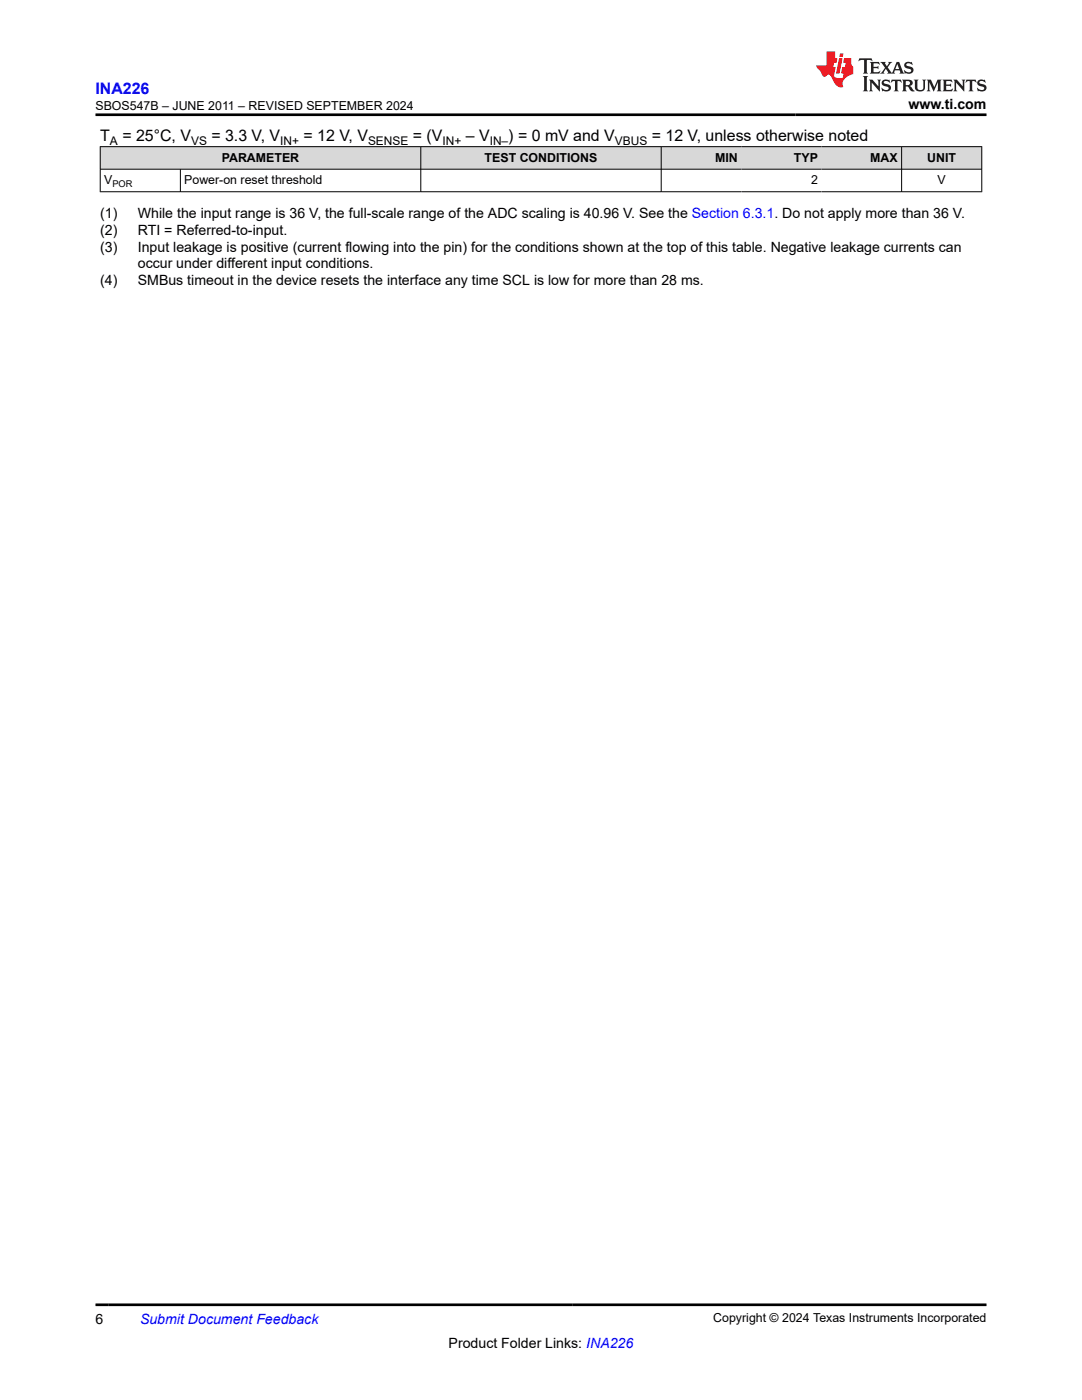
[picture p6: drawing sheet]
<svg xmlns="http://www.w3.org/2000/svg" width="216mm" height="279mm" viewBox="0 0 216 279" stroke-linecap="round" stroke-linejoin="round" font-family="sans-serif">
<defs><g id="words">
<text font-size="3.2" fill="#00f" x="19.1" y="18.7">INA226</text>
<g font-size="3.2">
<text x="20" y="28.2">T</text>
<text x="24.4" y="28.2">= 25°C, V</text>
<text x="42.2" y="28.2">= 3.3 V, V</text>
<text x="60.6" y="28.2">= 12 V, V</text>
<text x="82.4" y="28.2">= (V</text>
<text x="93" y="28.2">– V</text>
<text x="101.4" y="28.2">) = 0 mV and V</text>
<text x="130.1" y="28.2">= 12 V, unless otherwise noted</text>
</g>
<g font-size="2.8">
<text x="181.3" y="21.8">www.ti.com</text>
<text x="20" y="43.4">(1)</text>
<text x="20" y="46.8">(2)</text>
<text x="27.5" y="43.4">While the input range is 36 V, the full-scale range of the ADC scaling is 40.96 V. See the Section 6.3.1. Do not apply more than 36 V.</text>
<text x="27.5" y="46.8">RTI = Referred-to-input.</text>
<text x="20" y="50.2">(3)</text>
<text x="27.5" y="50.2">Input leakage is positive (current flowing into the pin) for the conditions shown at the top of this table. Negative leakage currents can</text>
<text x="27.5" y="53.6">occur under different input conditions.</text>
<text x="20" y="57">(4)</text>
<text x="27.5" y="57">SMBus timeout in the device resets the interface any time SCL is low for more than 28 ms.</text>
<text x="19.1" y="264.2">6</text>
<text x="89.5" y="269">Product Folder Links: INA226</text>
</g>
<text font-size="2.8" fill="#00f" x="27.9" y="264.2">Submit Document Feedback</text>
<g font-size="2.5">
<text x="19" y="21.9">SBOS547B – JUNE 2011 – REVISED SEPTEMBER 2024</text>
<text x="44.3" y="32.2">PARAMETER</text>
<text x="96.7" y="32.2">TEST CONDITIONS</text>
<text x="142.7" y="32.2">MIN</text>
<text x="158.4" y="32.2">TYP</text>
<text x="173.7" y="32.2">MAX</text>
<text x="185" y="32.2">UNIT</text>
<text x="20.8" y="36.7">V</text>
<text x="36.8" y="36.7">Power-on reset threshold</text>
<text x="161.8" y="36.7">2</text>
<text x="187.1" y="36.7">V</text>
<text x="142.3" y="263.9">Copyright © 2024 Texas Instruments Incorporated</text>
</g>
<g font-size="2.4">
<text x="21.9" y="28.9">A</text>
<text x="38.1" y="28.9">VS</text>
<text x="55.9" y="28.9">IN+</text>
<text x="73.4" y="28.9">SENSE</text>
<text x="88.3" y="28.9">IN+</text>
<text x="97.7" y="28.9">IN–</text>
<text x="122.7" y="28.9">VBUS</text>
</g>
<text font-size="1.9" x="22.4" y="37.2">POR</text>
</g></defs>
<g fill="#d8d8d8">
<path d="M20 29.3h175.9v4.5h-175.9z" fill-rule="evenodd"/>
<path d="M20.1 29.3h63.8v4.4h-63.8z" fill-rule="evenodd"/>
<path d="M84 29.3h47.9v4.4h-47.9z" fill-rule="evenodd"/>
<path d="M132 29.3h15.9v4.4h-15.9z" fill-rule="evenodd"/>
<path d="M147.9 29.3h16v4.4h-16z" fill-rule="evenodd"/>
<path d="M163.9 29.3h15.9v4.4h-15.9z" fill-rule="evenodd"/>
<path d="M180 29.3h15.8v4.4h-15.8z" fill-rule="evenodd"/>
</g>
<path d="M19.9 29.3h176.1M19.9 33.8h176.1M19.9 38.3h176.1M20 29.2v9.1M36 33.8v4.5M84 29.2v9.1M131.9 29.2v9.1M179.9 29.2v9.1M195.9 29.2v9.1" fill="none" stroke="#000" stroke-width=".2"/>
<path d="M171.5 11.6l-.2 .6 .5-.2h.6v.1v2.2l-.2 .4h1l-.2-.4v-2.2v-.1h.5l.6 .2-.2-.6zM173.6 12.4l.2 .3v1.6l-.2 .4h1.9l.1-.6a1.08 1.08 0 0 1-1.3 .2v-.7h.6l.4 .2v-.7l-.4 .2h-.6v-.5l.2-.2a1 1 0 0 1 1 .3l-.1-.5zM175.7 12.4l.9 1.1-1 1.2h.9l-.2-.2 .5-.8 .4 .8-.2 .2h1.6l-.2-.2 .2-.5h.9l.1 .5-.1 .2h.9l-.2-.4-.8-1.9h-.5l-.9 2.1-.9-1.1 .9-1h-.8l.2 .2-.4 .6-.4-.6 .2-.2zM179 12.8l.4 1h-.7zM180.7 12.5a.65 .65 0 0 0-.2 .7 .65 .65 0 0 0 .6 .5l.6 .1 .1 .3a.79 .79 0 0 1-.7 .4 .79 .79 0 0 1-.7-.5l.1 .7 .2-.1a.93 .93 0 0 0 1.1 0 .93 .93 0 0 0 .4-.9 1.46 1.46 0 0 0-1.2-.6l-.1-.3a1.09 1.09 0 0 1 1.2 .2l-.2-.6-.1 .1-.5-.2zM172.2 15.2l.2 .4v2.2l-.2 .4h1l-.2-.4v-2.2l.2-.4zM173.4 15.9l.2 .4v1.5l-.2 .4h.8l-.3-.4 .1-1.3 1.6 1.8v-2l.2-.4h-.7l.1 .2 .1 1.1-1.2-1.3zM176.2 16a.65 .65 0 0 0-.2 .8 .65 .65 0 0 0 .6 .4l.6 .2 .1 .2a.79 .79 0 0 1-.7 .4 .79 .79 0 0 1-.7-.5l.1 .7 .2-.1a.93 .93 0 0 0 1.1 .1 .93 .93 0 0 0 .4-1 1.46 1.46 0 0 0-1.2-.5l-.1-.4a1.09 1.09 0 0 1 1.2 .2l-.1-.6-.2 .1-.5-.1zM177.9 15.9l-.1 .6a.63 .63 0 0 1 .8-.3v1.6l-.3 .4h1l-.2-.4v-1.6a.66 .66 0 0 1 .8 .3l-.1-.6zM180 15.9l.2 .4v1.5l-.2 .4h1l-.2-.2-.1-.7h.5l.1 .2a.79 .79 0 0 0 1.2 .6l-1-.9a.61 .61 0 0 0 .6-.6 .61 .61 0 0 0-.5-.7zM180.8 16.2h.1a.47 .47 0 0 1 .5 .1 .47 .47 0 0 1 .1 .5l-.1 .1-.7 .1zM182.3 15.9l.2 .2a2.27 2.27 0 0 0 .4 2 1.04 1.04 0 0 0 1.7-.7v-1.3l.2-.2h-.8l.2 .4v1.1a.6 .6 0 0 1-.6 .6 .6 .6 0 0 1-.6-.6v-1.1l.3-.4zM184.9 15.9l.2 .4v1.5l-.2 .4h.8l-.3-.4v-1.4l.9 1.9 .9-1.9v1.4l-.3 .4h1l-.2-.4v-1.5l.2-.4h-.8l-.7 1.5-.6-1.5zM188.1 15.9l.2 .4v1.5l-.2 .4h1.9l.1-.6a1.09 1.09 0 0 1-1.3 .2v-.7h.6l.4 .2v-.6l-.4 .2h-.6v-.6l.2-.1a1.01 1.01 0 0 1 1 .3l-.1-.6zM190.2 15.9l.3 .4v1.5l-.3 .4h.8l-.2-.4v-1.3l1.6 1.8v-2l.2-.4h-.7l.2 .2v1.1l-1.2-1.3zM192.8 15.9l-.1 .6a.63 .63 0 0 1 .8-.3v1.6l-.3 .4h1l-.2-.4v-1.6a.66 .66 0 0 1 .8 .3l-.1-.6zM195.2 16a.65 .65 0 0 0-.2 .8 .65 .65 0 0 0 .6 .4l.6 .2 .2 .2a.79 .79 0 0 1-.7 .4 .79 .79 0 0 1-.7-.5l.1 .7 .2-.1a.93 .93 0 0 0 1 .1 .93 .93 0 0 0 .5-1 1.46 1.46 0 0 0-1.3-.5v-.4a1.09 1.09 0 0 1 1.2 .2l-.2-.6-.2 .1-.5-.1z" fill="#231f20"/>
<path d="M164.9 10.3v2.7h-2l.1 .4 .8 1a.95 .95 0 0 0 1 .9 .59 .59 0 0 1 .5-.4 .59 .59 0 0 1 .5 .3l.4 .8a1.59 1.59 0 0 0 2.1 1.4 1.61 1.61 0 0 1 1-2.3l1-.3-.1-1.5a1.59 1.59 0 0 1-.3-1.7h-1.5l-.2 .9h.6l-.2 .9h-.5l-.2 .9v.3l.4 .1-.1 .9h-.7a.73 .73 0 0 1-1-.7l.3-1.5h-.5l.1-.9h.5l.2-.9h-.5v-1.3zM167.4 11.6l-.6 3.1h.7l.6-3.1zM167.6 10.7l-.1 .6h.7l.1-.6z" fill="#ed1c24"/>
<path d="M19.1 22.9h177.8M19.1 260.4h177.8" fill="none" stroke="#000" stroke-width=".53"/>
<use href="#words"/>
</svg>
